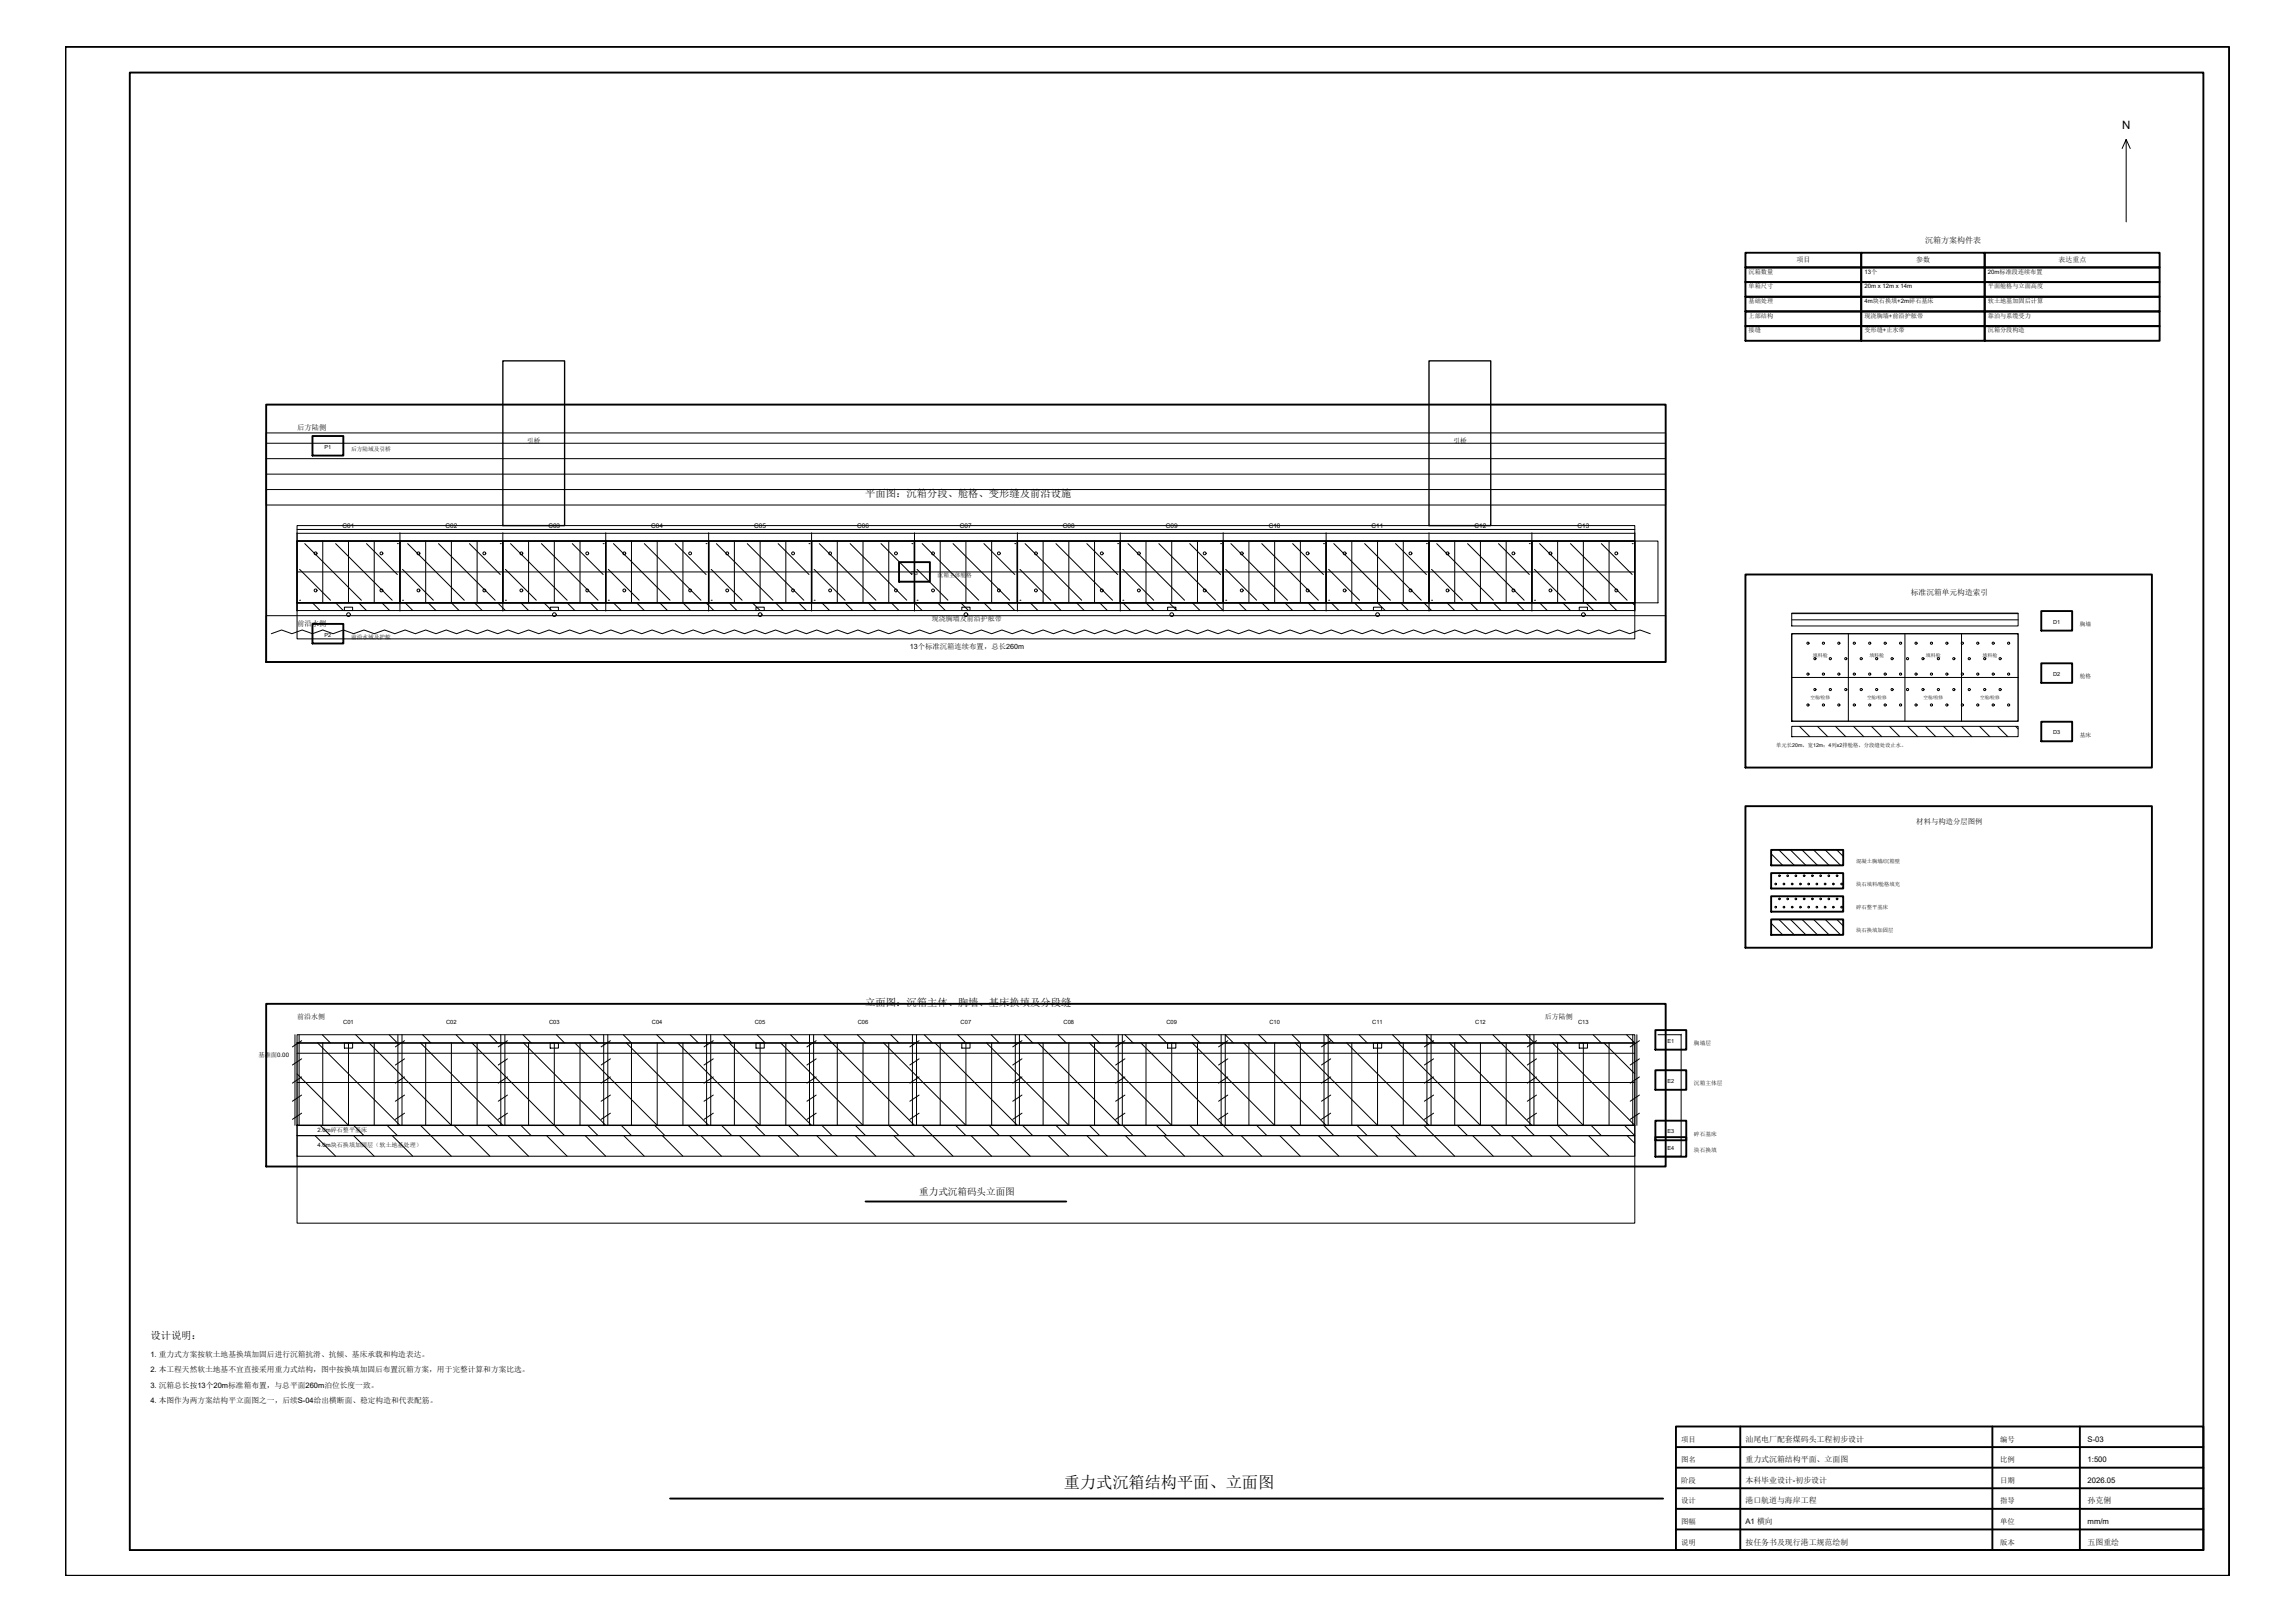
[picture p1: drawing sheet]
<svg xmlns="http://www.w3.org/2000/svg" width="841mm" height="594mm" viewBox="0 0 841 594" stroke-linecap="round" stroke-linejoin="round" font-family="sans-serif">
<defs><g id="words">
<text font-size="5.9" x="389.8" y="545.1">重力式沉箱结构平面、立面图</text>
<text font-size="4.2" x="777.6" y="47.3">N</text>
<g font-size="3.8">
<text x="317.1" y="182.1">平面图：沉箱分段、舱格、变形缝及前沿设施</text>
<text x="317.1" y="368.6">立面图：沉箱主体、胸墙、基床换填及分段缝</text>
<text x="55.1" y="490.4">设计说明：</text>
</g>
<text font-size="3.5" x="336.9" y="437.6">重力式沉箱码头立面图</text>
<g font-size="2.9">
<text x="705.4" y="89">沉箱方案构件表</text>
<text x="639.6" y="528">汕尾电厂配套煤码头工程初步设计</text>
<text x="639.6" y="535.6">重力式沉箱结构平面、立面图</text>
<text x="639.6" y="543.1">本科毕业设计-初步设计</text>
<text x="639.6" y="550.7">港口航道与海岸工程</text>
<text x="765" y="550.7">孙克俐</text>
<text x="639.6" y="565.7">按任务书及现行港工规范绘制</text>
<text x="765" y="565.7">五图重绘</text>
</g>
<g font-size="2.8">
<text x="700.3" y="218">标准沉箱单元构造索引</text>
<text x="55.1" y="497">1. 重力式方案按软土地基换填加固后进行沉箱抗滑、抗倾、基床承载和构造表达。</text>
<text x="55.1" y="502.7">2. 本工程天然软土地基不宜直接采用重力式结构，图中按换填加固后布置沉箱方案，用于完整计算和方案比选。</text>
<text x="55.1" y="508.3">3. 沉箱总长按13个20m标准箱布置，与总平面260m泊位长度一致。</text>
<text x="55.1" y="514">4. 本图作为两方案结构平立面图之一，后续S-04给出横断面、稳定构造和代表配筋。</text>
<text x="765" y="528">S-03</text>
<text x="765" y="535.6">1:500</text>
<text x="765" y="543.1">2026.05</text>
<text x="639.6" y="558.2">A1 横向</text>
<text x="765" y="558.2">mm/m</text>
</g>
<g font-size="2.7">
<text x="108.9" y="157.6">后方陆侧</text>
<text x="108.9" y="229.3">前沿水侧</text>
<text x="702.3" y="301.9">材料与构造分层图例</text>
<text x="616.1" y="528">项目</text>
<text x="733" y="528">编号</text>
<text x="616.1" y="535.6">图名</text>
<text x="733" y="535.6">比例</text>
<text x="616.1" y="543.1">阶段</text>
<text x="733" y="543.1">日期</text>
<text x="616.1" y="550.7">设计</text>
<text x="733" y="550.7">指导</text>
<text x="616.1" y="558.2">图幅</text>
<text x="733" y="558.2">单位</text>
<text x="616.1" y="565.7">说明</text>
<text x="733" y="565.7">版本</text>
</g>
<g font-size="2.6">
<text x="658.3" y="95.8">项目</text>
<text x="702.2" y="95.8">参数</text>
<text x="754.4" y="95.8">表达重点</text>
<text x="341.5" y="227.4">现浇胸墙及前沿护舷带</text>
<text x="333.4" y="237.8">13个标准沉箱连续布置，总长260m</text>
<text x="108.9" y="373.3">前沿水侧</text>
<text x="566.1" y="373.3">后方陆侧</text>
</g>
<g font-size="2.4">
<text x="193.2" y="162.3">引桥</text>
<text x="532.6" y="162.3">引桥</text>
<text x="125.5" y="193.4">C01</text>
<text x="163.2" y="193.4">C02</text>
<text x="201" y="193.4">C03</text>
<text x="238.7" y="193.4">C04</text>
<text x="276.4" y="193.4">C05</text>
<text x="314.1" y="193.4">C06</text>
<text x="351.8" y="193.4">C07</text>
<text x="389.5" y="193.4">C08</text>
<text x="427.2" y="193.4">C09</text>
<text x="464.9" y="193.4">C10</text>
<text x="502.6" y="193.4">C11</text>
<text x="540.3" y="193.4">C12</text>
<text x="578.1" y="193.4">C13</text>
</g>
<g font-size="2.3">
<text x="640.8" y="100.2">沉箱数量</text>
<text x="640.8" y="105.6">单箱尺寸</text>
<text x="728.5" y="105.6">平面舱格与立面高度</text>
<text x="640.8" y="110.9">基础处理</text>
<text x="728.5" y="110.9">软土地基加固后计算</text>
<text x="640.8" y="116.3">上部结构</text>
<text x="683.2" y="116.3">现浇胸墙+前沿护舷带</text>
<text x="728.5" y="116.3">靠泊与系缆受力</text>
<text x="640.8" y="121.7">接缝</text>
<text x="683.2" y="121.7">变形缝+止水带</text>
<text x="728.5" y="121.7">沉箱分段构造</text>
<text x="94.7" y="387.2">基准面0.00</text>
</g>
<g font-size="2.2">
<text x="683.2" y="100.2">13个</text>
<text x="728.5" y="100.2">20m标准段连续布置</text>
<text x="683.2" y="105.6">20m x 12m x 14m</text>
<text x="683.2" y="110.9">4m块石换填+2m碎石基床</text>
<text x="116.4" y="414.6">2.0m碎石整平基床</text>
<text x="116.4" y="420.3">4.0m块石换填加固层（软土地基处理）</text>
</g>
<g font-size="2.1">
<text x="128.6" y="165.2">后方陆域及引桥</text>
<text x="343.6" y="211.4">沉箱主体舱格</text>
<text x="128.6" y="234">前沿水域及护舷</text>
<text x="762.2" y="229.3">胸墙</text>
<text x="762.2" y="248.4">舱格</text>
<text x="762.2" y="269.8">基床</text>
<text x="125.8" y="375.2">C01</text>
<text x="163.5" y="375.2">C02</text>
<text x="201.2" y="375.2">C03</text>
<text x="238.9" y="375.2">C04</text>
<text x="276.6" y="375.2">C05</text>
<text x="314.3" y="375.2">C06</text>
<text x="352" y="375.2">C07</text>
<text x="389.7" y="375.2">C08</text>
<text x="427.5" y="375.2">C09</text>
<text x="465.2" y="375.2">C10</text>
<text x="502.9" y="375.2">C11</text>
<text x="540.6" y="375.2">C12</text>
<text x="578.3" y="375.2">C13</text>
<text x="620.8" y="382.7">胸墙层</text>
<text x="620.8" y="397.5">沉箱主体层</text>
<text x="620.8" y="415.9">碎石基床</text>
<text x="620.8" y="422">块石换填</text>
</g>
<g font-size="2">
<text x="118.9" y="164.3">P1</text>
<text x="333.9" y="210.5">P3</text>
<text x="118.9" y="233.1">P2</text>
<text x="752.4" y="228.4">D1</text>
<text x="752.4" y="247.6">D2</text>
<text x="752.4" y="269">D3</text>
<text x="650.9" y="273.6">单元长20m，宽12m；4列x2排舱格，分段缝处设止水。</text>
<text x="680.2" y="316">混凝土胸墙/沉箱壁</text>
<text x="680.2" y="324.5">块石填料/舱格填充</text>
<text x="680.2" y="333">碎石整平基床</text>
<text x="680.2" y="341.5">块石换填加固层</text>
<text x="611" y="381.9">E1</text>
<text x="611" y="396.6">E2</text>
<text x="611" y="415.1">E3</text>
<text x="611" y="421.1">E4</text>
</g>
<g font-size="1.8">
<text x="664.3" y="240.8">填料舱</text>
<text x="685" y="240.8">填料舱</text>
<text x="705.8" y="240.8">填料舱</text>
<text x="726.5" y="240.8">填料舱</text>
</g>
<g font-size="1.7">
<text x="663.4" y="256.1">空舱/检修</text>
<text x="684.2" y="256.1">空舱/检修</text>
<text x="704.9" y="256.1">空舱/检修</text>
<text x="725.7" y="256.1">空舱/检修</text>
</g>
</g></defs>
<!-- layer: 0_FRAME -->
<g fill="none" stroke="#000" stroke-width=".7">
<path d="M24 17.2h792.9v559.9h-792.9zM47.6 26.6h759.8v541.1h-759.8zM639.6 92.6h42.4v5.4h-42.4zM639.6 98h42.4v5.3h-42.4zM682 92.6h45.3v5.4h-45.3zM682 98h45.3v5.3h-45.3zM727.3 92.6h64.1v5.4h-64.1zM727.3 98h64.1v5.3h-64.1zM639.6 103.3h42.4v5.4h-42.4zM639.6 108.7h42.4v5.4h-42.4zM639.6 114.1h42.4v5.3h-42.4zM639.6 119.4h42.4v5.4h-42.4z"/>
<path d="M682 103.3h45.3v5.4h-45.3zM682 108.7h45.3v5.4h-45.3zM682 114.1h45.3v5.3h-45.3zM682 119.4h45.3v5.4h-45.3zM727.3 103.3h64.1v5.4h-64.1zM727.3 108.7h64.1v5.4h-64.1zM727.3 114.1h64.1v5.3h-64.1zM727.3 119.4h64.1v5.4h-64.1zM97.5 148.2h512.9v94.3h-512.9zM114.5 159.7h11.3v7.2h-11.3zM329.5 205.9h11.3v7.2h-11.3zM639.6 210.4h149v70.7h-149z"/>
<path d="M114.5 228.5h11.3v7.2h-11.3zM748 223.8h11.4v7.2h-11.4zM748 242.9h11.4v7.2h-11.4zM748 264.3h11.4v7.2h-11.4zM639.6 295.3h149v51.8h-149zM649.1 311.3h26.4v5.7h-26.4zM649.1 319.8h26.4v5.6h-26.4zM649.1 328.3h26.4v5.6h-26.4zM649.1 336.7h26.4v5.7h-26.4zM97.5 367.7h512.9v59.6h-512.9zM606.6 377.3h11.3v7.2h-11.3zM606.6 392h11.3v7.2h-11.3z"/>
<path d="M606.6 410.5h11.3v7.1h-11.3zM606.6 416.5h11.3v7.2h-11.3zM317.2 440.1h73.5M614.2 522.5h193.2v45.2h-193.2zM614.2 537.6h193.2M614.2 530h193.2M637.7 522.5v45.2M730.1 522.5v45.2M762.2 522.5v45.2M245.6 548.9h363.9M614.2 552.6h193.2M614.2 545.1h193.2"/>
<path d="M614.2 560.2h193.2"/>
</g>
<!-- layer: 5_DIM -->
<path d="M777.7 54.4l1.5-3.3v30.2M779.2 51.1l1.4 3.3M599.1 198.2h8.5v22.6h-8.5v13.2h-490.2v-13.2M607.6 379h8.5v44.5h-8.5M108.9 385.8h490.2M108.9 412.2v35.8h490.2v-35.8" fill="none" stroke="#000" stroke-width=".37"/>
<!-- layer: 3_WATER -->
<path d="M97.5 225.5h512.9v17h-512.9zM99.4 232.1l3.8-1.4 3.8 1.4 3.7-1.4 3.8 1.4 3.8-1.4 3.8 1.4 3.7-1.4 3.8 1.4 3.8-1.4 3.7 1.4 3.8-1.4 3.8 1.4 3.7-1.4 3.8 1.4 3.8-1.4 3.8 1.4 3.7-1.4 3.8 1.4 3.8-1.4 3.7 1.4 3.8-1.4 3.8 1.4 3.8-1.4 3.7 1.4 3.8-1.4 3.8 1.4 3.7-1.4 3.8 1.4 3.8-1.4 3.8 1.4 3.7-1.4 3.8 1.4 3.8-1.4 3.7 1.4 3.8-1.4 3.8 1.4 3.8-1.4 3.7 1.4 3.8-1.4 3.8 1.4 3.7-1.4 3.8 1.4 3.8-1.4 3.8 1.4 3.7-1.4 3.8 1.4 3.8-1.4 3.7 1.4 3.8-1.4 3.8 1.4 3.7-1.4 3.8 1.4 3.8-1.4 3.8 1.4 3.7-1.4 3.8 1.4 3.8-1.4 3.7 1.4 3.8-1.4 3.8 1.4 3.8-1.4 3.7 1.4 3.8-1.4 3.8 1.4 3.7-1.4 3.8 1.4 3.8-1.4 3.8 1.4 3.7-1.4 3.8 1.4 3.8-1.4 3.7 1.4 3.8-1.4 3.8 1.4 3.8-1.4 3.7 1.4 3.8-1.4 3.8 1.4 3.7-1.4 3.8 1.4 3.8-1.4 3.8 1.4 3.7-1.4 3.8 1.4 3.8-1.4 3.7 1.4 3.8-1.4 3.8 1.4 3.7-1.4 3.8 1.4 3.8-1.4 3.8 1.4 3.7-1.4 3.8 1.4 3.8-1.4 3.7 1.4 3.8-1.4 3.8 1.4 3.8-1.4 3.7 1.4 3.8-1.4 3.8 1.4 3.7-1.4 3.8 1.4 3.8-1.4 3.8 1.4 3.7-1.4 3.8 1.4 3.8-1.4 3.7 1.4 3.8-1.4 3.8 1.4 3.8-1.4 3.7 1.4 3.8-1.4 3.8 1.4 3.7-1.4 3.8 1.4 3.8-1.4 3.7 1.4 3.8-1.4 3.8 1.4 3.8-1.4 3.7 1.4 3.8-1.4 3.8 1.4 3.7-1.4 3.8 1.4 3.8-1.4 3.8 1.4 3.7-1.4 3.8 1.4 3.8-1.4 3.7 1.4" fill="none" stroke="#000" stroke-width=".37"/>
<!-- layer: 2_SECONDARY -->
<g fill="none" stroke="#000" stroke-width=".37">
<path d="M97.5 158.6h512.9v26.4h-512.9zM108.9 192.5h490.2v5.7h-490.2zM108.9 195.3h490.2M118.3 198.2v22.6M127.7 198.2v22.6M137.1 198.2v22.6M156 198.2v22.6M165.4 198.2v22.6M174.8 198.2v22.6M193.7 198.2v22.6M203.1 198.2v22.6M212.6 198.2v22.6"/>
<path d="M231.4 198.2v22.6M240.8 198.2v22.6M250.3 198.2v22.6M269.1 198.2v22.6M278.5 198.2v22.6M288 198.2v22.6M306.8 198.2v22.6M316.3 198.2v22.6M325.7 198.2v22.6M344.5 198.2v22.6M354 198.2v22.6M363.4 198.2v22.6"/>
<path d="M382.3 198.2v22.6M391.7 198.2v22.6M401.1 198.2v22.6M420 198.2v22.6M429.4 198.2v22.6M438.8 198.2v22.6M457.7 198.2v22.6M467.1 198.2v22.6M476.5 198.2v22.6M495.4 198.2v22.6M504.8 198.2v22.6M514.2 198.2v22.6"/>
<path d="M533.1 198.2v22.6M542.5 198.2v22.6M551.9 198.2v22.6M570.8 198.2v22.6M580.2 198.2v22.6M589.7 198.2v22.6M108.9 209.5h490.2M108.9 220.8h490.2v2.8h-490.2zM126.2 222.4h3v1.2h-3zM201.6 222.4h3v1.2h-3zM277 222.4h3.1v1.2h-3.1zM352.5 222.4h3v1.2h-3z"/>
<path d="M427.9 222.4h3v1.2h-3zM503.3 222.4h3v1.2h-3zM578.7 222.4h3v1.2h-3zM656.6 224.6h83v4.7h-83zM677.3 232.1v32.1M698.1 232.1v32.1M718.8 232.1v32.1M656.6 248.1h83M656.6 266h83v3.8h-83zM108.9 379h490.2v3h-490.2zM108.9 396.5h490.2M110.5 394.4l-3.3 2.3"/>
<path d="M110.5 387.8l-3.3 2.3M110.5 381.2l-3.3 2.2M118.3 382v30.2M126.2 382h3v1.9h-3zM127.7 382v30.2M137.1 382v30.2M148.3 394.4l-3.4 2.3M148.3 387.8l-3.4 2.3M148.3 381.2l-3.4 2.2M156 382v30.2M165.4 382v30.2M174.8 382v30.2"/>
<path d="M186 394.4l-3.4 2.3M186 387.8l-3.4 2.3M186 381.2l-3.4 2.2M193.7 382v30.2M201.6 382h3v1.9h-3zM203.1 382v30.2M212.6 382v30.2M223.7 394.4l-3.4 2.3M223.7 387.8l-3.4 2.3M223.7 381.2l-3.4 2.2M231.4 382v30.2M240.8 382v30.2"/>
<path d="M250.3 382v30.2M261.4 394.4l-3.4 2.3M261.4 387.8l-3.4 2.3M261.4 381.2l-3.4 2.2M269.1 382v30.2M277 382h3.1v1.9h-3.1zM278.5 382v30.2M288 382v30.2M299.1 394.4l-3.4 2.3M299.1 387.8l-3.4 2.3M299.1 381.2l-3.4 2.2M306.8 382v30.2"/>
<path d="M316.3 382v30.2M325.7 382v30.2M336.8 394.4l-3.4 2.3M336.8 387.8l-3.4 2.3M336.8 381.2l-3.4 2.2M344.5 382v30.2M352.5 382h3v1.9h-3zM354 382v30.2M363.4 382v30.2M374.5 394.4l-3.4 2.3M374.5 387.8l-3.4 2.3M374.5 381.2l-3.4 2.2"/>
<path d="M382.3 382v30.2M391.7 382v30.2M401.1 382v30.2M412.2 394.4l-3.4 2.3M412.2 387.8l-3.4 2.3M412.2 381.2l-3.4 2.2M420 382v30.2M427.9 382h3v1.9h-3zM429.4 382v30.2M438.8 382v30.2M449.9 394.4l-3.4 2.3M449.9 387.8l-3.4 2.3"/>
<path d="M449.9 381.2l-3.4 2.2M457.7 382v30.2M467.1 382v30.2M476.5 382v30.2M487.7 394.4l-3.4 2.3M487.7 387.8l-3.4 2.3M487.7 381.2l-3.4 2.2M495.4 382v30.2M503.3 382h3v1.9h-3zM504.8 382v30.2M514.2 382v30.2M525.4 394.4l-3.4 2.3"/>
<path d="M525.4 387.8l-3.4 2.3M525.4 381.2l-3.4 2.2M533.1 382v30.2M542.5 382v30.2M551.9 382v30.2M563.1 394.4l-3.4 2.3M563.1 387.8l-3.4 2.3M563.1 381.2l-3.4 2.2M570.8 382v30.2M578.7 382h3v1.9h-3zM580.2 382v30.2M589.7 382v30.2"/>
<path d="M600.8 394.4l-3.4 2.3M600.8 387.8l-3.4 2.3M600.8 381.2l-3.4 2.2M110.5 407.7l-3.3 2.3M110.5 401.1l-3.3 2.2M148.3 407.7l-3.4 2.3M148.3 401.1l-3.4 2.2M186 407.7l-3.4 2.3M186 401.1l-3.4 2.2M223.7 407.7l-3.4 2.3M223.7 401.1l-3.4 2.2M261.4 407.7l-3.4 2.3"/>
<path d="M261.4 401.1l-3.4 2.2M299.1 407.7l-3.4 2.3M299.1 401.1l-3.4 2.2M336.8 407.7l-3.4 2.3M336.8 401.1l-3.4 2.2M374.5 407.7l-3.4 2.3M374.5 401.1l-3.4 2.2M412.2 407.7l-3.4 2.3M412.2 401.1l-3.4 2.2M449.9 407.7l-3.4 2.3M449.9 401.1l-3.4 2.2M487.7 407.7l-3.4 2.3"/>
<path d="M487.7 401.1l-3.4 2.2M525.4 407.7l-3.4 2.3M525.4 401.1l-3.4 2.2M563.1 407.7l-3.4 2.3M563.1 401.1l-3.4 2.2M600.8 407.7l-3.4 2.3M600.8 401.1l-3.4 2.2"/>
<circle cx="115.6" cy="202.7" r=".52"/>
<circle cx="115.6" cy="216.3" r=".52"/>
<circle cx="139.8" cy="216.3" r=".52"/>
<circle cx="139.8" cy="202.7" r=".52"/>
<circle cx="153.4" cy="202.7" r=".52"/>
<circle cx="153.4" cy="216.3" r=".52"/>
<circle cx="177.5" cy="202.7" r=".52"/>
<circle cx="177.5" cy="216.3" r=".52"/>
<circle cx="191.1" cy="202.7" r=".52"/>
<circle cx="191.1" cy="216.3" r=".52"/>
<circle cx="215.2" cy="202.7" r=".52"/>
<circle cx="215.2" cy="216.3" r=".52"/>
<circle cx="228.8" cy="216.3" r=".52"/>
<circle cx="228.8" cy="202.7" r=".52"/>
<circle cx="252.9" cy="202.7" r=".52"/>
<circle cx="252.9" cy="216.3" r=".52"/>
<circle cx="266.5" cy="216.3" r=".52"/>
<circle cx="266.5" cy="202.7" r=".52"/>
<circle cx="290.6" cy="216.3" r=".52"/>
<circle cx="290.6" cy="202.7" r=".52"/>
<circle cx="304.2" cy="202.7" r=".52"/>
<circle cx="304.2" cy="216.3" r=".52"/>
<circle cx="328.3" cy="202.7" r=".52"/>
<circle cx="328.3" cy="216.3" r=".52"/>
<circle cx="341.9" cy="216.3" r=".52"/>
<circle cx="341.9" cy="202.7" r=".52"/>
<circle cx="366" cy="216.3" r=".52"/>
<circle cx="366" cy="202.7" r=".52"/>
<circle cx="379.6" cy="216.3" r=".52"/>
<circle cx="379.6" cy="202.7" r=".52"/>
<circle cx="403.8" cy="216.3" r=".52"/>
<circle cx="403.8" cy="202.7" r=".52"/>
<circle cx="417.3" cy="216.3" r=".52"/>
<circle cx="417.3" cy="202.7" r=".52"/>
<circle cx="441.5" cy="216.3" r=".52"/>
<circle cx="441.5" cy="202.7" r=".52"/>
<circle cx="455" cy="202.7" r=".52"/>
<circle cx="455" cy="216.3" r=".52"/>
<circle cx="479.2" cy="202.7" r=".52"/>
<circle cx="479.2" cy="216.3" r=".52"/>
<circle cx="492.8" cy="202.7" r=".52"/>
<circle cx="492.8" cy="216.3" r=".52"/>
<circle cx="516.9" cy="216.3" r=".52"/>
<circle cx="516.9" cy="202.7" r=".52"/>
<circle cx="530.5" cy="216.3" r=".52"/>
<circle cx="530.5" cy="202.7" r=".52"/>
<circle cx="554.6" cy="202.7" r=".52"/>
<circle cx="554.6" cy="216.3" r=".52"/>
<circle cx="568.2" cy="202.7" r=".52"/>
<circle cx="568.2" cy="216.3" r=".52"/>
<circle cx="592.3" cy="202.7" r=".52"/>
<circle cx="592.3" cy="216.3" r=".52"/>
<circle cx="127.7" cy="225.1" r=".68"/>
<circle cx="203.1" cy="225.1" r=".68"/>
<circle cx="278.6" cy="225.1" r=".68"/>
<circle cx="354" cy="225.1" r=".68"/>
<circle cx="429.4" cy="225.1" r=".68"/>
<circle cx="504.8" cy="225.1" r=".68"/>
<circle cx="580.2" cy="225.1" r=".68"/>
</g>
<!-- layer: 4_HATCH -->
<g fill="none" stroke="#000" stroke-width=".37">
<path d="M97.5 179.3h512.9M97.5 173.7h512.9M97.5 168h512.9M97.5 162.3h512.9M108.9 193.9h490.2M111.7 199.1l20.7 20.8M123 199.1l20.7 20.8M134.3 199.1l11.3 11.3M145.6 199.1h.1M149.4 199.1l20.7 20.8M160.7 199.1l20.7 20.8M172 199.1l11.3 11.3"/>
<path d="M183.3 199.1h.1M187.1 199.1l20.7 20.8M198.4 199.1l20.8 20.8M209.7 199.1l11.3 11.3M221 199.1h.1M224.8 199.1l20.8 20.8M236.1 199.1l20.8 20.8M247.4 199.1l11.3 11.3M258.7 199.1h.1M262.5 199.1l20.8 20.8M273.8 199.1l20.8 20.8M285.2 199.1l11.3 11.3"/>
<path d="M296.5 199.1h.1M300.2 199.1l20.8 20.8M311.5 199.1l20.8 20.8M322.9 199.1l11.3 11.3M334.2 199.1h.1M337.9 199.1l20.8 20.8M349.3 199.1l20.7 20.8M360.6 199.1l11.3 11.3M371.9 199.1h.1M375.7 199.1l20.7 20.8M387 199.1l20.7 20.8M398.3 199.1l11.3 11.3"/>
<path d="M409.6 199.1h.1M413.4 199.1l20.7 20.8M424.7 199.1l20.7 20.8M436 199.1l11.3 11.3M447.3 199.1h.1M451.1 199.1l20.7 20.8M462.4 199.1l20.7 20.8M473.7 199.1l11.3 11.3M485 199.1h.1M488.8 199.1l20.7 20.8M500.1 199.1l20.7 20.8M511.4 199.1l11.3 11.3"/>
<path d="M522.7 199.1h.1M526.5 199.1l20.7 20.8M537.8 199.1l20.8 20.8M549.1 199.1l11.3 11.3M560.4 199.1h.1M564.2 199.1l20.7 20.8M575.5 199.1l20.8 20.8M586.8 199.1l11.3 11.3M598.1 199.1h.1M109.8 219.9h.1M109.8 208.5l11.3 11.4M147.5 219.9h.1"/>
<path d="M147.5 208.5l11.3 11.4M185.2 219.9h.1M185.2 208.5l11.3 11.4M222.9 219.9h.1M222.9 208.5l11.3 11.4M260.6 219.9h.1M260.6 208.5l11.3 11.4M298.4 219.9h.1M298.4 208.5l11.3 11.4M336.1 219.9h.1M336.1 208.5l11.3 11.4M373.8 219.9h.1"/>
<path d="M373.8 208.5l11.3 11.4M411.5 219.9h.1M411.5 208.5l11.3 11.4M449.2 219.9h.1M449.2 208.5l11.3 11.4M486.9 219.9h.1M486.9 208.5l11.3 11.4M524.6 219.9h.1M524.6 208.5l11.3 11.4M562.3 219.9h.1M562.3 208.5l11.3 11.4M108.9 223.6h.1"/>
<path d="M114.5 220.8l2.8 2.8M123 220.8l2.8 2.8M131.5 220.8l2.8 2.8M140 220.8l2.8 2.8M148.4 220.8l2.9 2.8M156.9 220.8l2.9 2.8M165.4 220.8l2.9 2.8M173.9 220.8l2.8 2.8M182.4 220.8l2.8 2.8M190.9 220.8l2.8 2.8M199.4 220.8l2.8 2.8M207.8 220.8l2.9 2.8"/>
<path d="M216.3 220.8l2.9 2.8M224.8 220.8l2.8 2.8M233.3 220.8l2.8 2.8M241.8 220.8l2.8 2.8M250.3 220.8l2.8 2.8M258.7 220.8l2.9 2.8M267.2 220.8l2.9 2.8M275.7 220.8l2.8 2.8M284.2 220.8l2.8 2.8M292.7 220.8l2.8 2.8M301.2 220.8l2.8 2.8M309.7 220.8l2.8 2.8"/>
<path d="M318.1 220.8l2.9 2.8M326.6 220.8l2.9 2.8M335.1 220.8l2.8 2.8M343.6 220.8l2.8 2.8M352.1 220.8l2.8 2.8M360.6 220.8l2.8 2.8M369.1 220.8l2.8 2.8M377.5 220.8l2.9 2.8M386 220.8l2.8 2.8M394.5 220.8l2.8 2.8M403 220.8l2.8 2.8M411.5 220.8l2.8 2.8"/>
<path d="M420 220.8l2.8 2.8M428.5 220.8l2.8 2.8M436.9 220.8l2.9 2.8M445.4 220.8l2.8 2.8M453.9 220.8l2.8 2.8M462.4 220.8l2.8 2.8M470.9 220.8l2.8 2.8M479.4 220.8l2.8 2.8M487.8 220.8l2.9 2.8M496.3 220.8l2.9 2.8M504.8 220.8l2.8 2.8M513.3 220.8l2.8 2.8"/>
<path d="M521.8 220.8l2.8 2.8M530.3 220.8l2.8 2.8M538.8 220.8l2.8 2.8M547.2 220.8l2.9 2.8M555.7 220.8l2.9 2.8M564.2 220.8l2.8 2.8M572.7 220.8l2.8 2.8M581.2 220.8l2.8 2.8M589.7 220.8l2.8 2.8M598.1 220.8l1 .9M656.6 227h83M656.6 224.8h83"/>
<path d="M656.6 269.8h.1M659.4 266l3.8 3.8M666 266l3.8 3.8M672.6 266l3.8 3.8M679.2 266l3.8 3.8M685.8 266l3.8 3.8M692.4 266l3.8 3.8M699 266l3.8 3.8M705.6 266l3.8 3.8M712.2 266l3.8 3.8M718.8 266l3.8 3.8M725.4 266l3.8 3.8"/>
<path d="M732 266l3.8 3.8M738.6 266l1 1M649.1 317h.1M649.1 312.7l4.2 4.3M651.9 311.3l5.6 5.7M656.1 311.3l5.7 5.7M660.4 311.3l5.6 5.7M664.6 311.3l5.7 5.7M668.9 311.3l5.6 5.7M673.1 311.3l2.4 2.4M649.1 338.2l4.2 4.2M651.9 336.7l5.6 5.7"/>
<path d="M656.1 336.7l5.7 5.7M660.4 336.7l5.6 5.7M664.6 336.7l5.7 5.7M668.9 336.7l5.6 5.7M673.1 336.7l2.4 2.4M649.1 342.4h.1M118.1 379l3 3M130.4 379l3 3M142.6 379l3 3M154.9 379l3 3M167.1 379l3 3M179.4 379l3 3"/>
<path d="M191.6 379l3 3M203.9 379l3 3M216.1 379l3.1 3M228.4 379l3 3M240.7 379l3 3M252.9 379l3 3M265.2 379l3 3M277.4 379l3 3M289.7 379l3 3M301.9 379l33.2 33.2M314.2 379l3 3M326.4 379l3.1 3"/>
<path d="M338.7 379l3 3M351 379l3 3M363.2 379l3 3M375.5 379l3 3M387.7 379l3 3M400 379l3 3M412.2 379l3.1 3M424.5 379l3 3M436.7 379l3.1 3M449 379l3 3M461.3 379l3 3M473.5 379l3 3"/>
<path d="M485.8 379l3 3M498 379l3 3M510.3 379l3 3M522.5 379l3.1 3M534.8 379l3 3M547 379l33.2 33.2M559.3 379l3 3M571.6 379l3 3M583.8 379l3 3M596.1 379l3 3M108.9 382h.1M108.9 393.3l18.8 18.9"/>
<path d="M116.4 382l30.2 30.2M135.3 382l30.1 30.2M154.1 382l30.2 30.2M173 382l33.9 33.9M191.8 382l30.2 30.2M210.7 382l30.1 30.2M229.5 382l30.2 30.2M248.4 382l30.1 30.2M267.2 382l30.2 30.2M286.1 382l30.2 30.2M323.8 382l30.2 30.2M342.7 382l30.1 30.2"/>
<path d="M361.5 382l30.2 30.2M380.4 382l30.1 30.2M399.2 382l30.2 30.2M418.1 382l33.9 33.9M436.9 382l30.2 30.2M455.8 382l30.2 30.2M474.6 382l30.2 30.2M493.5 382l30.2 30.2M512.4 382l30.1 30.2M531.2 382l30.2 30.2M568.9 382l30.2 30.2M587.8 382l11.3 11.3"/>
<path d="M108.9 412.2h.1M108.9 412.2h490.2v3.7h-490.2zM108.9 415.9h490.2v7.6h-490.2zM115.5 415.9l7.5 7.6M117.3 412.2l3.8 3.7M129.6 412.2l3.8 3.7M129.6 415.9l7.5 7.6M141.8 412.2l3.8 3.7M143.7 415.9l7.6 7.6M154.1 412.2l11.3 11.3M166.4 412.2l3.7 3.7M172 415.9l7.6 7.6"/>
<path d="M178.6 412.2l3.8 3.7M186.2 415.9l7.5 7.6M190.9 412.2l3.7 3.7M200.3 415.9l7.5 7.6M214.4 415.9l7.6 7.6M215.4 412.2l3.8 3.7M227.6 412.2l3.8 3.7M228.6 415.9l7.5 7.6M239.9 412.2l3.8 3.7M242.7 415.9l7.6 7.6M252.2 412.2l3.7 3.7M256.9 415.9l7.5 7.6"/>
<path d="M264.4 412.2l3.8 3.7M271 415.9l7.5 7.6M276.7 412.2l3.7 3.7M285.2 415.9l7.5 7.6M288.9 412.2l3.8 3.7M299.3 415.9l7.5 7.6M301.2 412.2l3.7 3.7M313.4 412.2l3.8 3.7M313.4 415.9l7.6 7.6M325.7 412.2l3.8 3.7M327.6 415.9l7.5 7.6M337.9 412.2l11.4 11.3"/>
<path d="M350.2 412.2l3.8 3.7M355.9 415.9l7.5 7.6M362.5 412.2l3.7 3.7M370 415.9l7.5 7.6M374.7 412.2l3.8 3.7M384.1 415.9l7.6 7.6M387 412.2l3.7 3.7M398.3 415.9l7.5 7.6M399.2 412.2l3.8 3.7M411.5 412.2l3.8 3.7M412.4 415.9l7.6 7.6M423.7 412.2l3.8 3.7"/>
<path d="M426.6 415.9l7.5 7.6M436 412.2l3.8 3.7M440.7 415.9l7.5 7.6M454.8 415.9l7.6 7.6M460.5 412.2l3.8 3.7M469 415.9l7.5 7.6M472.8 412.2l3.7 3.7M483.1 415.9l7.6 7.6M485 412.2l3.8 3.7M497.3 412.2l3.7 3.7M497.3 415.9l7.5 7.6M509.5 412.2l3.8 3.7"/>
<path d="M511.4 415.9l7.6 7.6M521.8 412.2l11.3 11.3M534 412.2l3.8 3.7M539.7 415.9l7.5 7.6M546.3 412.2l3.8 3.7M553.8 415.9l7.6 7.6M558.6 412.2l3.7 3.7M568 415.9l7.5 7.6M570.8 412.2l3.8 3.7M582.1 415.9l7.6 7.6M583.1 412.2l3.7 3.7M595.3 412.2l3.8 3.7"/>
<path d="M596.3 415.9l2.8 2.9"/>
<circle cx="662.5" cy="235.6" r=".4"/>
<circle cx="668.2" cy="235.6" r=".4"/>
<circle cx="673.9" cy="235.6" r=".4"/>
<circle cx="679.5" cy="235.6" r=".4"/>
<circle cx="685.2" cy="235.6" r=".4"/>
<circle cx="690.8" cy="235.6" r=".4"/>
<circle cx="696.5" cy="235.6" r=".4"/>
<circle cx="702.1" cy="235.6" r=".4"/>
<circle cx="707.8" cy="235.6" r=".4"/>
<circle cx="713.4" cy="235.6" r=".4"/>
<circle cx="719.1" cy="235.6" r=".4"/>
<circle cx="724.8" cy="235.6" r=".4"/>
<circle cx="730.4" cy="235.6" r=".4"/>
<circle cx="736.1" cy="235.6" r=".4"/>
<circle cx="662.5" cy="258.2" r=".4"/>
<circle cx="662.5" cy="246.9" r=".4"/>
<circle cx="665.1" cy="241.2" r=".4"/>
<circle cx="665.1" cy="252.6" r=".4"/>
<circle cx="668.2" cy="258.2" r=".4"/>
<circle cx="668.2" cy="246.9" r=".4"/>
<circle cx="670.7" cy="252.6" r=".4"/>
<circle cx="670.7" cy="241.2" r=".4"/>
<circle cx="673.9" cy="246.9" r=".4"/>
<circle cx="673.9" cy="258.2" r=".4"/>
<circle cx="676.4" cy="252.6" r=".4"/>
<circle cx="676.4" cy="241.2" r=".4"/>
<circle cx="679.5" cy="258.2" r=".4"/>
<circle cx="679.5" cy="246.9" r=".4"/>
<circle cx="682.1" cy="241.2" r=".4"/>
<circle cx="682.1" cy="252.6" r=".4"/>
<circle cx="685.2" cy="246.9" r=".4"/>
<circle cx="685.2" cy="258.2" r=".4"/>
<circle cx="687.7" cy="252.6" r=".4"/>
<circle cx="687.7" cy="241.2" r=".4"/>
<circle cx="690.8" cy="258.2" r=".4"/>
<circle cx="690.8" cy="246.9" r=".4"/>
<circle cx="693.4" cy="241.2" r=".4"/>
<circle cx="693.4" cy="252.6" r=".4"/>
<circle cx="696.5" cy="246.9" r=".4"/>
<circle cx="696.5" cy="258.2" r=".4"/>
<circle cx="699" cy="252.6" r=".4"/>
<circle cx="699" cy="241.2" r=".4"/>
<circle cx="702.1" cy="246.9" r=".4"/>
<circle cx="702.1" cy="258.2" r=".4"/>
<circle cx="704.7" cy="252.6" r=".4"/>
<circle cx="704.7" cy="241.2" r=".4"/>
<circle cx="707.8" cy="258.2" r=".4"/>
<circle cx="707.8" cy="246.9" r=".4"/>
<circle cx="710.3" cy="252.6" r=".4"/>
<circle cx="710.3" cy="241.2" r=".4"/>
<circle cx="713.4" cy="258.2" r=".4"/>
<circle cx="713.4" cy="246.9" r=".4"/>
<circle cx="716" cy="252.6" r=".4"/>
<circle cx="716" cy="241.2" r=".4"/>
<circle cx="719.1" cy="258.2" r=".4"/>
<circle cx="719.1" cy="246.9" r=".4"/>
<circle cx="721.6" cy="252.6" r=".4"/>
<circle cx="721.6" cy="241.2" r=".4"/>
<circle cx="724.8" cy="246.9" r=".4"/>
<circle cx="724.8" cy="258.2" r=".4"/>
<circle cx="727.3" cy="241.2" r=".4"/>
<circle cx="727.3" cy="252.6" r=".4"/>
<circle cx="730.4" cy="258.2" r=".4"/>
<circle cx="730.4" cy="246.9" r=".4"/>
<circle cx="733" cy="252.6" r=".4"/>
<circle cx="733" cy="241.2" r=".4"/>
<circle cx="736.1" cy="246.9" r=".4"/>
<circle cx="736.1" cy="258.2" r=".4"/>
<circle cx="650.7" cy="323.8" r=".3"/>
<circle cx="650.7" cy="332.3" r=".3"/>
<circle cx="652.1" cy="320.8" r=".3"/>
<circle cx="652.1" cy="329.2" r=".3"/>
<circle cx="653.7" cy="323.8" r=".3"/>
<circle cx="653.7" cy="332.3" r=".3"/>
<circle cx="655.1" cy="320.8" r=".3"/>
<circle cx="655.1" cy="329.2" r=".3"/>
<circle cx="656.8" cy="332.3" r=".3"/>
<circle cx="656.8" cy="323.8" r=".3"/>
<circle cx="658.1" cy="320.8" r=".3"/>
<circle cx="658.1" cy="329.2" r=".3"/>
<circle cx="659.8" cy="332.3" r=".3"/>
<circle cx="659.8" cy="323.8" r=".3"/>
<circle cx="661.1" cy="320.8" r=".3"/>
<circle cx="661.1" cy="329.2" r=".3"/>
<circle cx="662.8" cy="323.8" r=".3"/>
<circle cx="662.8" cy="332.3" r=".3"/>
<circle cx="664.1" cy="320.8" r=".3"/>
<circle cx="664.1" cy="329.2" r=".3"/>
<circle cx="665.8" cy="323.8" r=".3"/>
<circle cx="665.8" cy="332.3" r=".3"/>
<circle cx="667.2" cy="329.2" r=".3"/>
<circle cx="667.2" cy="320.8" r=".3"/>
<circle cx="668.8" cy="332.3" r=".3"/>
<circle cx="668.8" cy="323.8" r=".3"/>
<circle cx="670.2" cy="320.8" r=".3"/>
<circle cx="670.2" cy="329.2" r=".3"/>
<circle cx="671.8" cy="332.3" r=".3"/>
<circle cx="671.8" cy="323.8" r=".3"/>
<circle cx="673.2" cy="329.2" r=".3"/>
<circle cx="673.2" cy="320.8" r=".3"/>
<circle cx="674.9" cy="323.8" r=".3"/>
<circle cx="674.9" cy="332.3" r=".3"/>
</g>
<!-- layer: 1_MAIN -->
<g fill="none" stroke="#000" stroke-width=".5">
<path d="M184.3 132.2h22.6v60.3h-22.6zM523.7 132.2h22.6v60.3h-22.6zM108.9 198.2h490.2v22.6h-490.2zM108.9 198.2h37.7v22.6h-37.7zM146.6 198.2h37.7v22.6h-37.7zM184.3 198.2h37.7v22.6h-37.7zM222 198.2h37.7v22.6h-37.7zM259.7 198.2h37.7v22.6h-37.7zM297.4 198.2h37.7v22.6h-37.7zM335.1 198.2h37.7v22.6h-37.7zM372.8 198.2h37.7v22.6h-37.7zM410.5 198.2h37.7v22.6h-37.7z"/>
<path d="M448.2 198.2h37.8v22.6h-37.8zM486 198.2h37.7v22.6h-37.7zM523.7 198.2h37.7v22.6h-37.7zM561.4 198.2h37.7v22.6h-37.7zM656.6 232.1h83v32.1h-83zM108.9 382h490.2v30.2h-490.2z"/>
</g>
<!-- layer: 3_CENTERLINE -->
<g fill="none" stroke="#000" stroke-width=".37">
<path d="M108.9 195.1v28.7M146.6 195.1v28.7M184.3 195.1v28.7M222 195.1v28.7M259.7 195.1v28.7M297.4 195.1v28.7M335.1 195.1v28.7M372.8 195.1v28.7M410.5 195.1v28.7M448.2 195.1v28.7M486 195.1v28.7M523.7 195.1v28.7"/>
<path d="M561.4 195.1v28.7M599.1 195.1v28.7M108.1 379v33.2M109.6 379v33.2M145.8 379v33.2M147.3 379v33.2M183.5 379v33.2M185 379v33.2M221.2 379v33.2M222.7 379v33.2M258.9 379v33.2M260.5 379v33.2"/>
<path d="M296.6 379v33.2M298.2 379v33.2M334.4 379v33.2M335.9 379v33.2M372.1 379v33.2M373.6 379v33.2M409.8 379v33.2M411.3 379v33.2M447.5 379v33.2M449 379v33.2M485.2 379v33.2M486.7 379v33.2"/>
<path d="M522.9 379v33.2M524.4 379v33.2M560.6 379v33.2M562.1 379v33.2M598.3 379v33.2M599.8 379v33.2"/>
</g>
<use href="#words"/>
</svg>
